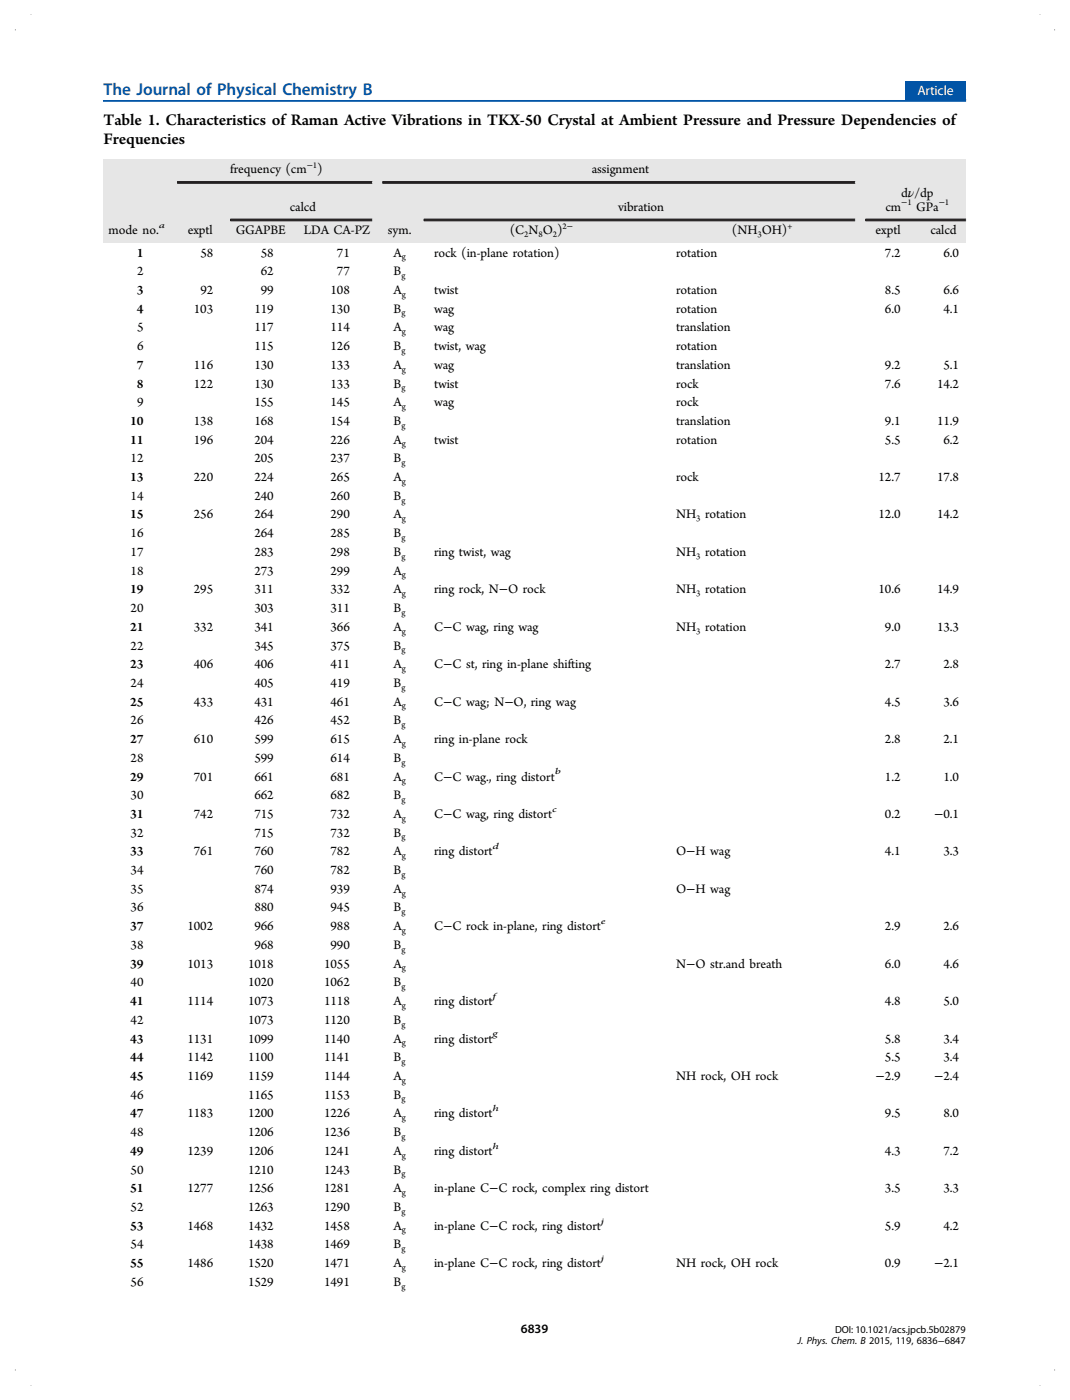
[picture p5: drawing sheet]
<svg xmlns="http://www.w3.org/2000/svg" width="221mm" height="289mm" viewBox="0 0 221 289" stroke-linecap="round" stroke-linejoin="round" font-family="sans-serif">
<defs><g id="words">
<text font-size="3.5" fill="#0154a6" x="21.3" y="19.6">The Journal of Physical Chemistry B</text>
<g font-size="3.5">
<text x="21.3" y="25.8">Table 1. Characteristics of Raman Active Vibrations in TKX-50 Crystal at Ambient Pressure and Pressure Dependencies of</text>
<text x="21.3" y="29.7">Frequencies</text>
</g>
<text font-size="2.8" fill="#fff" x="189.2" y="19.6">Article</text>
<g font-size="2.8">
<text x="47.5" y="35.7">frequency (cm</text>
<text x="65.4" y="35.7">)</text>
<text x="122" y="35.7">assignment</text>
<text x="185.8" y="40.6">dν/dp</text>
<text x="59.8" y="43.4">calcd</text>
<text x="127.5" y="43.4">vibration</text>
<text x="182.6" y="43.4">cm</text>
<text x="188.9" y="43.4">GPa</text>
<text x="22.4" y="48.3">mode no.</text>
<text x="28.2" y="52.9">1</text>
<text x="38.7" y="48.3">exptl</text>
<text x="41.3" y="52.9">58</text>
<text x="48.6" y="48.3">GGAPBE</text>
<text x="53.8" y="52.9">58</text>
<text x="62.6" y="48.3">LDA CA-PZ</text>
<text x="69.5" y="52.9">71</text>
<text x="80" y="48.3">sym.</text>
<text x="81.2" y="52.9">A</text>
<text x="89.5" y="52.9">rock (in-plane rotation)</text>
<text x="105.1" y="48.3">(C N O )</text>
<text x="139.4" y="52.9">rotation</text>
<text x="150.9" y="48.3">(NH OH)</text>
<text x="180.6" y="48.3">exptl</text>
<text x="182.5" y="52.9">7.2</text>
<text x="191.9" y="48.3">calcd</text>
<text x="194.6" y="52.9">6.0</text>
<text x="28.3" y="56.8">2</text>
<text x="53.8" y="56.8">62</text>
<text x="69.5" y="56.8">77</text>
<text x="81.2" y="56.8">B</text>
<text x="28.2" y="60.6">3</text>
<text x="28.2" y="64.5">4</text>
<text x="40" y="64.5">103</text>
<text x="41.3" y="60.6">92</text>
<text x="52.5" y="64.5">119</text>
<text x="53.8" y="60.6">99</text>
<text x="68.2" y="60.6">108</text>
<text x="68.2" y="64.5">130</text>
<text x="81.2" y="60.6">A</text>
<text x="81.2" y="64.5">B</text>
<text x="89.5" y="60.6">twist</text>
<text x="89.5" y="64.5">wag</text>
<text x="139.4" y="60.6">rotation</text>
<text x="139.4" y="64.5">rotation</text>
<text x="182.5" y="60.6">8.5</text>
<text x="182.5" y="64.5">6.0</text>
<text x="194.6" y="60.6">6.6</text>
<text x="194.6" y="64.5">4.1</text>
<text x="28.3" y="68.3">5</text>
<text x="52.5" y="68.3">117</text>
<text x="68.2" y="68.3">114</text>
<text x="81.2" y="68.3">A</text>
<text x="89.5" y="68.3">wag</text>
<text x="139.4" y="68.3">translation</text>
<text x="28.2" y="76.1">7</text>
<text x="28.3" y="72.2">6</text>
<text x="40" y="76.1">116</text>
<text x="52.5" y="72.2">115</text>
<text x="52.5" y="76.1">130</text>
<text x="68.2" y="76.1">133</text>
<text x="68.2" y="72.2">126</text>
<text x="81.2" y="76.1">A</text>
<text x="81.2" y="72.2">B</text>
<text x="89.5" y="72.2">twist, wag</text>
<text x="89.5" y="76.1">wag</text>
<text x="139.4" y="72.2">rotation</text>
<text x="139.4" y="76.1">translation</text>
<text x="182.5" y="76.1">9.2</text>
<text x="194.6" y="76.1">5.1</text>
<text x="28.2" y="79.9">8</text>
<text x="28.3" y="83.8">9</text>
<text x="40" y="79.9">122</text>
<text x="52.5" y="79.9">130</text>
<text x="52.5" y="83.8">155</text>
<text x="68.2" y="79.9">133</text>
<text x="68.2" y="83.8">145</text>
<text x="81.2" y="79.9">B</text>
<text x="81.2" y="83.8">A</text>
<text x="89.5" y="79.9">twist</text>
<text x="89.5" y="83.8">wag</text>
<text x="139.4" y="79.9">rock</text>
<text x="139.4" y="83.8">rock</text>
<text x="182.5" y="79.9">7.6</text>
<text x="193.2" y="79.9">14.2</text>
<text x="26.8" y="87.6">10</text>
<text x="40" y="87.6">138</text>
<text x="52.5" y="87.6">168</text>
<text x="68.2" y="87.6">154</text>
<text x="81.2" y="87.6">B</text>
<text x="139.4" y="87.6">translation</text>
<text x="182.5" y="87.6">9.1</text>
<text x="193.2" y="87.6">11.9</text>
<text x="26.8" y="91.5">11</text>
<text x="26.9" y="95.3">12</text>
<text x="40" y="91.5">196</text>
<text x="52.5" y="95.3">205</text>
<text x="52.5" y="91.5">204</text>
<text x="68.2" y="95.3">237</text>
<text x="68.2" y="91.5">226</text>
<text x="81.2" y="95.3">B</text>
<text x="81.2" y="91.5">A</text>
<text x="89.5" y="91.5">twist</text>
<text x="139.4" y="91.5">rotation</text>
<text x="182.5" y="91.5">5.5</text>
<text x="194.6" y="91.5">6.2</text>
<text x="26.8" y="99.2">13</text>
<text x="40" y="99.2">220</text>
<text x="52.5" y="99.2">224</text>
<text x="68.2" y="99.2">265</text>
<text x="81.2" y="99.2">A</text>
<text x="139.4" y="99.2">rock</text>
<text x="181.2" y="99.2">12.7</text>
<text x="193.2" y="99.2">17.8</text>
<text x="26.8" y="106.9">15</text>
<text x="26.9" y="103.1">14</text>
<text x="40" y="106.9">256</text>
<text x="52.5" y="106.9">264</text>
<text x="52.5" y="103.1">240</text>
<text x="68.2" y="106.9">290</text>
<text x="68.2" y="103.1">260</text>
<text x="81.2" y="106.9">A</text>
<text x="81.2" y="103.1">B</text>
<text x="139.4" y="106.9">NH rotation</text>
<text x="181.2" y="106.9">12.0</text>
<text x="193.2" y="106.9">14.2</text>
<text x="26.9" y="110.8">16</text>
<text x="52.5" y="110.8">264</text>
<text x="68.2" y="110.8">285</text>
<text x="81.2" y="110.8">B</text>
<text x="26.9" y="114.6">17</text>
<text x="26.9" y="118.5">18</text>
<text x="52.5" y="114.6">283</text>
<text x="52.5" y="118.5">273</text>
<text x="68.2" y="114.6">298</text>
<text x="68.2" y="118.5">299</text>
<text x="81.2" y="114.6">B</text>
<text x="81.2" y="118.5">A</text>
<text x="89.5" y="114.6">ring twist, wag</text>
<text x="139.4" y="114.6">NH rotation</text>
<text x="26.8" y="122.4">19</text>
<text x="40" y="122.4">295</text>
<text x="52.5" y="122.4">311</text>
<text x="68.2" y="122.4">332</text>
<text x="81.2" y="122.4">A</text>
<text x="89.5" y="122.4">ring rock, N−O rock</text>
<text x="139.4" y="122.4">NH rotation</text>
<text x="181.2" y="122.4">10.6</text>
<text x="193.2" y="122.4">14.9</text>
<text x="26.8" y="130.1">21</text>
<text x="26.9" y="126.2">20</text>
<text x="40" y="130.1">332</text>
<text x="52.5" y="130.1">341</text>
<text x="52.5" y="126.2">303</text>
<text x="68.2" y="130.1">366</text>
<text x="68.2" y="126.2">311</text>
<text x="81.2" y="130.1">A</text>
<text x="81.2" y="126.2">B</text>
<text x="89.5" y="130.1">C−C wag, ring wag</text>
<text x="139.4" y="130.1">NH rotation</text>
<text x="182.5" y="130.1">9.0</text>
<text x="193.2" y="130.1">13.3</text>
<text x="26.8" y="137.8">23</text>
<text x="26.9" y="133.9">22</text>
<text x="40" y="137.8">406</text>
<text x="52.5" y="137.8">406</text>
<text x="52.5" y="133.9">345</text>
<text x="68.2" y="137.8">411</text>
<text x="68.2" y="133.9">375</text>
<text x="81.2" y="137.8">A</text>
<text x="81.2" y="133.9">B</text>
<text x="89.5" y="137.8">C−C st, ring in-plane shifting</text>
<text x="182.5" y="137.8">2.7</text>
<text x="194.6" y="137.8">2.8</text>
<text x="26.9" y="141.7">24</text>
<text x="52.5" y="141.7">405</text>
<text x="68.2" y="141.7">419</text>
<text x="81.2" y="141.7">B</text>
<text x="26.8" y="145.5">25</text>
<text x="26.9" y="149.4">26</text>
<text x="40" y="145.5">433</text>
<text x="52.5" y="145.5">431</text>
<text x="52.5" y="149.4">426</text>
<text x="68.2" y="145.5">461</text>
<text x="68.2" y="149.4">452</text>
<text x="81.2" y="145.5">A</text>
<text x="81.2" y="149.4">B</text>
<text x="89.5" y="145.5">C−C wag; N−O, ring wag</text>
<text x="182.5" y="145.5">4.5</text>
<text x="194.6" y="145.5">3.6</text>
<text x="26.8" y="153.2">27</text>
<text x="40" y="153.2">610</text>
<text x="52.5" y="153.2">599</text>
<text x="68.2" y="153.2">615</text>
<text x="81.2" y="153.2">A</text>
<text x="89.5" y="153.2">ring in-plane rock</text>
<text x="182.5" y="153.2">2.8</text>
<text x="194.6" y="153.2">2.1</text>
<text x="26.8" y="161">29</text>
<text x="26.9" y="157.1">28</text>
<text x="40" y="161">701</text>
<text x="52.5" y="161">661</text>
<text x="52.5" y="157.1">599</text>
<text x="68.2" y="161">681</text>
<text x="68.2" y="157.1">614</text>
<text x="81.2" y="161">A</text>
<text x="81.2" y="157.1">B</text>
<text x="89.5" y="161">C−C wag., ring distort</text>
<text x="182.5" y="161">1.2</text>
<text x="194.6" y="161">1.0</text>
<text x="26.9" y="164.8">30</text>
<text x="52.5" y="164.8">662</text>
<text x="68.2" y="164.8">682</text>
<text x="81.2" y="164.8">B</text>
<text x="26.8" y="168.7">31</text>
<text x="26.9" y="172.5">32</text>
<text x="40" y="168.7">742</text>
<text x="52.5" y="168.7">715</text>
<text x="52.5" y="172.5">715</text>
<text x="68.2" y="168.7">732</text>
<text x="68.2" y="172.5">732</text>
<text x="81.2" y="168.7">A</text>
<text x="81.2" y="172.5">B</text>
<text x="89.5" y="168.7">C−C wag, ring distort</text>
<text x="182.5" y="168.7">0.2</text>
<text x="192.7" y="168.7">−0.1</text>
<text x="26.8" y="176.4">33</text>
<text x="40" y="176.4">761</text>
<text x="52.5" y="176.4">760</text>
<text x="68.2" y="176.4">782</text>
<text x="81.2" y="176.4">A</text>
<text x="89.5" y="176.4">ring distort</text>
<text x="139.4" y="176.4">O−H wag</text>
<text x="182.5" y="176.4">4.1</text>
<text x="194.6" y="176.4">3.3</text>
<text x="26.9" y="184.1">35</text>
<text x="26.9" y="180.3">34</text>
<text x="52.5" y="184.1">874</text>
<text x="52.5" y="180.3">760</text>
<text x="68.2" y="184.1">939</text>
<text x="68.2" y="180.3">782</text>
<text x="81.2" y="184.1">A</text>
<text x="81.2" y="180.3">B</text>
<text x="139.4" y="184.1">O−H wag</text>
<text x="26.8" y="191.8">37</text>
<text x="26.9" y="188">36</text>
<text x="38.7" y="191.8">1002</text>
<text x="52.5" y="191.8">966</text>
<text x="52.5" y="188">880</text>
<text x="68.2" y="191.8">988</text>
<text x="68.2" y="188">945</text>
<text x="81.2" y="191.8">A</text>
<text x="81.2" y="188">B</text>
<text x="89.5" y="191.8">C−C rock in-plane, ring distort</text>
<text x="182.5" y="191.8">2.9</text>
<text x="194.6" y="191.8">2.6</text>
<text x="26.9" y="195.7">38</text>
<text x="52.5" y="195.7">968</text>
<text x="68.2" y="195.7">990</text>
<text x="81.2" y="195.7">B</text>
<text x="26.8" y="199.5">39</text>
<text x="26.9" y="203.4">40</text>
<text x="38.7" y="199.5">1013</text>
<text x="51.1" y="199.5">1018</text>
<text x="51.1" y="203.4">1020</text>
<text x="66.8" y="199.5">1055</text>
<text x="66.8" y="203.4">1062</text>
<text x="81.2" y="199.5">A</text>
<text x="81.2" y="203.4">B</text>
<text x="139.4" y="199.5">N−O str.and breath</text>
<text x="182.5" y="199.5">6.0</text>
<text x="194.6" y="199.5">4.6</text>
<text x="26.8" y="207.3">41</text>
<text x="38.7" y="207.3">1114</text>
<text x="51.1" y="207.3">1073</text>
<text x="66.8" y="207.3">1118</text>
<text x="81.2" y="207.3">A</text>
<text x="89.5" y="207.3">ring distort</text>
<text x="182.5" y="207.3">4.8</text>
<text x="194.6" y="207.3">5.0</text>
<text x="26.8" y="215">43</text>
<text x="26.9" y="211.1">42</text>
<text x="38.7" y="215">1131</text>
<text x="51.1" y="215">1099</text>
<text x="51.1" y="211.1">1073</text>
<text x="66.8" y="215">1140</text>
<text x="66.8" y="211.1">1120</text>
<text x="81.2" y="215">A</text>
<text x="81.2" y="211.1">B</text>
<text x="89.5" y="215">ring distort</text>
<text x="182.5" y="215">5.8</text>
<text x="194.6" y="215">3.4</text>
<text x="26.8" y="218.8">44</text>
<text x="38.7" y="218.8">1142</text>
<text x="51.1" y="218.8">1100</text>
<text x="66.8" y="218.8">1141</text>
<text x="81.2" y="218.8">B</text>
<text x="182.5" y="218.8">5.5</text>
<text x="194.6" y="218.8">3.4</text>
<text x="26.8" y="222.7">45</text>
<text x="26.9" y="226.6">46</text>
<text x="38.7" y="222.7">1169</text>
<text x="51.1" y="226.6">1165</text>
<text x="51.1" y="222.7">1159</text>
<text x="66.8" y="226.6">1153</text>
<text x="66.8" y="222.7">1144</text>
<text x="81.2" y="226.6">B</text>
<text x="81.2" y="222.7">A</text>
<text x="139.4" y="222.7">NH rock, OH rock</text>
<text x="180.6" y="222.7">−2.9</text>
<text x="192.7" y="222.7">−2.4</text>
<text x="26.8" y="230.4">47</text>
<text x="38.7" y="230.4">1183</text>
<text x="51.1" y="230.4">1200</text>
<text x="66.8" y="230.4">1226</text>
<text x="81.2" y="230.4">A</text>
<text x="89.5" y="230.4">ring distort</text>
<text x="182.5" y="230.4">9.5</text>
<text x="194.6" y="230.4">8.0</text>
<text x="26.8" y="238.1">49</text>
<text x="26.9" y="234.3">48</text>
<text x="38.7" y="238.1">1239</text>
<text x="51.1" y="238.1">1206</text>
<text x="51.1" y="234.3">1206</text>
<text x="66.8" y="238.1">1241</text>
<text x="66.8" y="234.3">1236</text>
<text x="81.2" y="238.1">A</text>
<text x="81.2" y="234.3">B</text>
<text x="89.5" y="238.1">ring distort</text>
<text x="182.5" y="238.1">4.3</text>
<text x="194.6" y="238.1">7.2</text>
<text x="26.8" y="245.9">51</text>
<text x="26.9" y="242">50</text>
<text x="38.7" y="245.9">1277</text>
<text x="51.1" y="245.9">1256</text>
<text x="51.1" y="242">1210</text>
<text x="66.8" y="245.9">1281</text>
<text x="66.8" y="242">1243</text>
<text x="81.2" y="245.9">A</text>
<text x="81.2" y="242">B</text>
<text x="89.5" y="245.9">in-plane C−C rock, complex ring distort</text>
<text x="182.5" y="245.9">3.5</text>
<text x="194.6" y="245.9">3.3</text>
<text x="26.9" y="249.7">52</text>
<text x="51.1" y="249.7">1263</text>
<text x="66.8" y="249.7">1290</text>
<text x="81.2" y="249.7">B</text>
<text x="26.8" y="253.6">53</text>
<text x="26.9" y="257.4">54</text>
<text x="38.7" y="253.6">1468</text>
<text x="51.1" y="253.6">1432</text>
<text x="51.1" y="257.4">1438</text>
<text x="66.8" y="253.6">1458</text>
<text x="66.8" y="257.4">1469</text>
<text x="81.2" y="253.6">A</text>
<text x="81.2" y="257.4">B</text>
<text x="89.5" y="253.6">in-plane C−C rock, ring distort</text>
<text x="182.5" y="253.6">5.9</text>
<text x="194.6" y="253.6">4.2</text>
<text x="26.8" y="261.3">55</text>
<text x="38.7" y="261.3">1486</text>
<text x="51.1" y="261.3">1520</text>
<text x="66.8" y="261.3">1471</text>
<text x="81.2" y="261.3">A</text>
<text x="89.5" y="261.3">in-plane C−C rock, ring distort</text>
<text x="139.4" y="261.3">NH rock, OH rock</text>
<text x="182.5" y="261.3">0.9</text>
<text x="192.7" y="261.3">−2.1</text>
<text x="26.9" y="265.2">56</text>
<text x="51.1" y="265.2">1529</text>
<text x="66.8" y="265.2">1491</text>
<text x="81.2" y="265.2">B</text>
</g>
<text font-size="2.6" x="107.4" y="274.8">6839</text>
<g font-size="2.1">
<text x="172.2" y="274.8">DOI: 10.1021/acs.jpcb.5b02879</text>
<text x="164.5" y="277.1">J. Phys. Chem. B 2015, 119, 6836−6847</text>
</g>
<g font-size="1.9">
<text x="63.2" y="34.6">−1</text>
<text x="32.7" y="47.1">a</text>
<text x="116" y="47.2">2−</text>
<text x="162.4" y="47.2">+</text>
<text x="185.8" y="42.3">−1</text>
<text x="193.6" y="42.3">−1</text>
<text x="82.9" y="53.5">g</text>
<text x="108.1" y="48.9">2</text>
<text x="111" y="48.9">8</text>
<text x="114" y="48.9">2</text>
<text x="156.2" y="48.9">3</text>
<text x="82.8" y="57.3">g</text>
<text x="82.8" y="65">g</text>
<text x="82.9" y="61.2">g</text>
<text x="82.9" y="68.9">g</text>
<text x="82.8" y="72.8">g</text>
<text x="82.9" y="76.6">g</text>
<text x="82.8" y="80.5">g</text>
<text x="82.8" y="88.2">g</text>
<text x="82.9" y="84.3">g</text>
<text x="82.8" y="95.9">g</text>
<text x="82.9" y="92.1">g</text>
<text x="82.9" y="99.8">g</text>
<text x="82.8" y="103.6">g</text>
<text x="82.9" y="107.5">g</text>
<text x="143.6" y="107.5">3</text>
<text x="82.8" y="111.4">g</text>
<text x="82.8" y="115.2">g</text>
<text x="82.9" y="119.1">g</text>
<text x="143.6" y="115.2">3</text>
<text x="82.9" y="122.9">g</text>
<text x="143.6" y="122.9">3</text>
<text x="82.8" y="126.8">g</text>
<text x="82.9" y="130.6">g</text>
<text x="143.6" y="130.6">3</text>
<text x="82.8" y="134.5">g</text>
<text x="82.8" y="142.2">g</text>
<text x="82.9" y="138.4">g</text>
<text x="82.8" y="149.9">g</text>
<text x="82.9" y="146.1">g</text>
<text x="82.9" y="153.8">g</text>
<text x="82.8" y="157.7">g</text>
<text x="82.9" y="161.5">g</text>
<text x="114.4" y="159.7">b</text>
<text x="82.8" y="165.4">g</text>
<text x="113.8" y="167.4">c</text>
<text x="82.8" y="173.1">g</text>
<text x="82.9" y="169.2">g</text>
<text x="82.9" y="177">g</text>
<text x="101.6" y="175.1">d</text>
<text x="82.8" y="180.8">g</text>
<text x="82.9" y="184.7">g</text>
<text x="82.8" y="188.5">g</text>
<text x="123.9" y="190.6">e</text>
<text x="82.8" y="196.3">g</text>
<text x="82.9" y="192.4">g</text>
<text x="82.8" y="204">g</text>
<text x="82.9" y="200.1">g</text>
<text x="82.9" y="207.8">g</text>
<text x="101.6" y="206">f</text>
<text x="82.8" y="211.7">g</text>
<text x="82.9" y="215.5">g</text>
<text x="101.6" y="213.7">g</text>
<text x="82.8" y="219.4">g</text>
<text x="82.8" y="227.1">g</text>
<text x="82.9" y="223.3">g</text>
<text x="82.9" y="231">g</text>
<text x="101.6" y="229.2">h</text>
<text x="82.8" y="234.8">g</text>
<text x="82.9" y="238.7">g</text>
<text x="101.6" y="236.9">h</text>
<text x="82.8" y="242.6">g</text>
<text x="82.8" y="250.3">g</text>
<text x="82.9" y="246.4">g</text>
<text x="82.8" y="258">g</text>
<text x="82.9" y="254.1">g</text>
<text x="123.9" y="252.3">j</text>
<text x="82.9" y="261.9">g</text>
<text x="123.9" y="260">j</text>
<text x="82.8" y="265.7">g</text>
</g>
</g></defs>
<g fill="#e6e6e6">
<path d="M21.3 32.9h177.8v4.9h-177.8z"/>
<path d="M21.3 37.8h157.2v7.7h-157.2z"/>
<path d="M21.3 45.5h26.2v4.6h-26.2z"/>
<path d="M61.5 45.5h75.9v4.6h-75.9z"/>
<path d="M178.5 45.5h20.6v4.6h-20.6z"/>
</g>
<g fill="#e6e6e6">
<path d="M178.5 37.8h20.6v7.7h-20.6z"/>
<path d="M47.5 45.5h14v4.6h-14z"/>
<path d="M137.4 45.5h41.1v4.6h-41.1z"/>
</g>
<g fill="#231f20" stroke="#231f20" stroke-width=".21">
<path d="M36.6 37.4h40.1v.4h-40.1z"/>
<path d="M78.9 37.4h97.4v.4h-97.4z"/>
<path d="M47.5 45.2h29.2v.3h-29.2z"/>
<path d="M87.4 45.2h88.9v.3h-88.9z"/>
<path d="M178.5 45.2h20.6v.3h-20.6z"/>
</g>
<path d="M21.3 20.5h177.8v.2h-177.8z" fill="#000" stroke="#000" stroke-width=".21"/>
<path d="M21.3 20.5h177.8v.4h-177.8z" fill="#0154a6" stroke="#0154a6" stroke-width=".21"/>
<path d="M21.3 19.6h177.8v.9h-177.8z" fill="#fff" stroke="#fff" stroke-width=".21"/>
<g fill="#0154a6">
<path d="M186.7 16.6h2.5v3.9h-2.5z"/>
<path d="M186.7 16.6h12.4v3.9h-12.4z"/>
</g>
<use href="#words"/>
</svg>
